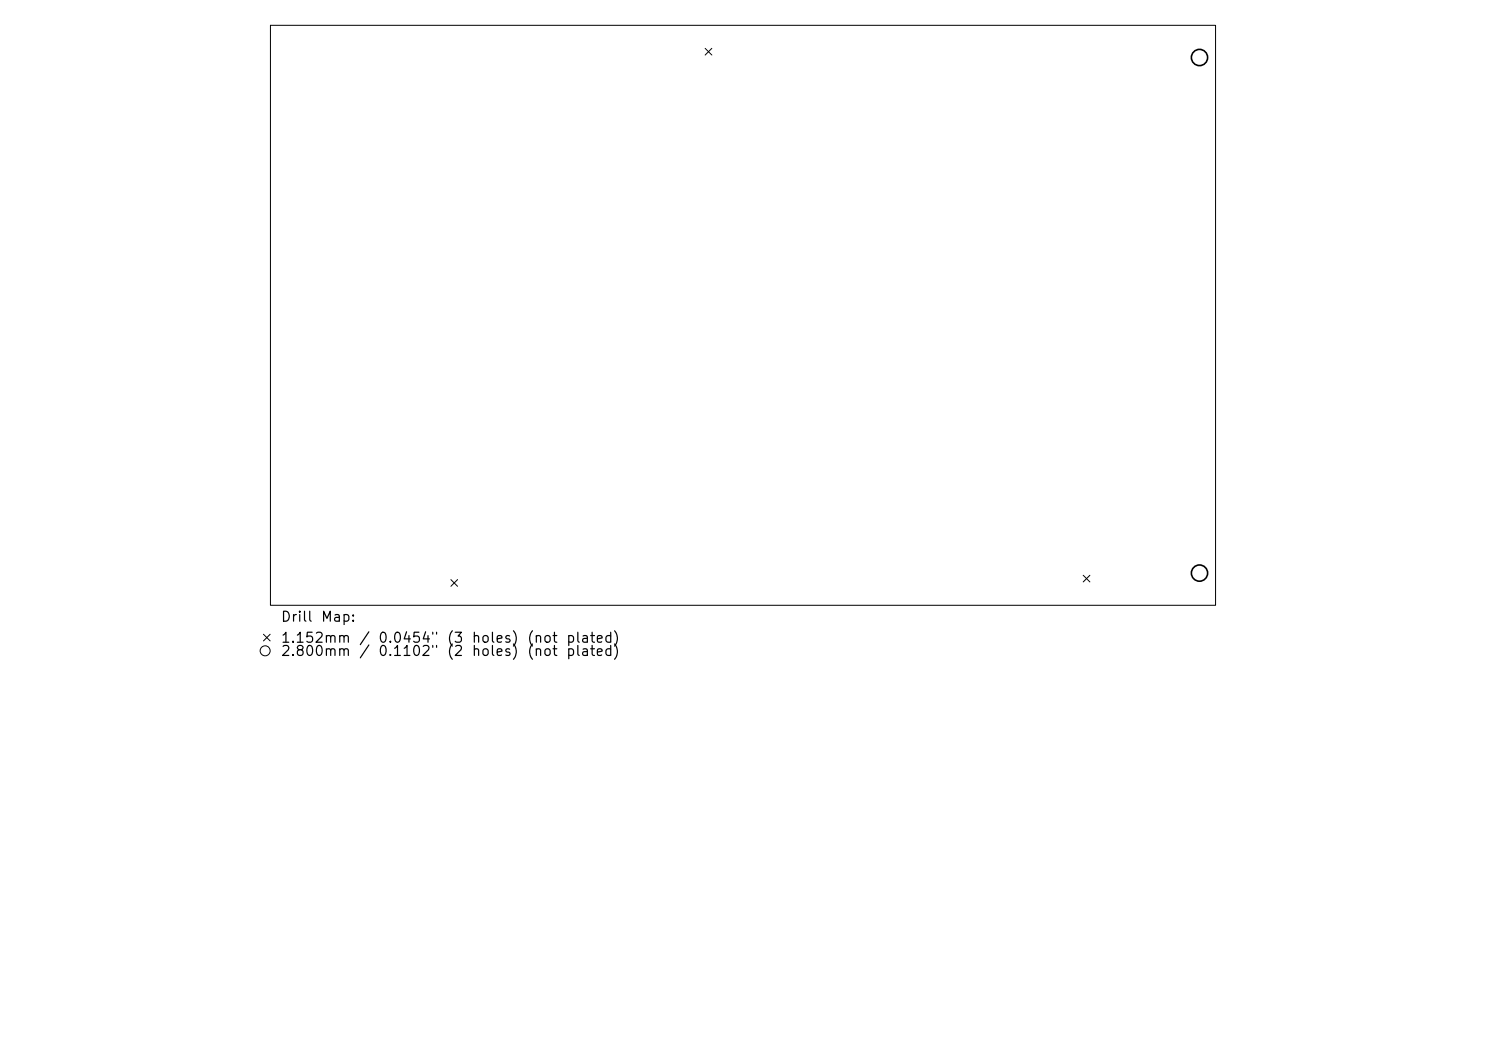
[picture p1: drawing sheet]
<svg xmlns="http://www.w3.org/2000/svg" width="297mm" height="210mm" viewBox="0 0 297 210" stroke-linecap="round" stroke-linejoin="round" font-family="sans-serif">
<defs><g id="words">
<g font-size="2">
<text x="56" y="124.7">Drill</text>
<text x="64" y="124.7">Map:</text>
<text x="56" y="128.9">1.152mm</text>
<text x="56" y="131.6">2.800mm</text>
<text x="71.6" y="128.9">/</text>
<text x="71.6" y="131.6">/</text>
<text x="75.4" y="128.9">0.0454&quot;</text>
<text x="75.4" y="131.6">0.1102&quot;</text>
<text x="89.2" y="128.9">(3</text>
<text x="89.2" y="131.6">(2</text>
<text x="94.1" y="128.9">holes)</text>
<text x="94.1" y="131.6">holes)</text>
<text x="105.2" y="128.9">(not</text>
<text x="105.2" y="131.6">(not</text>
<text x="113" y="128.9">plated)</text>
<text x="113" y="131.6">plated)</text>
</g>
</g></defs>
<g fill="none" stroke="#000" stroke-width=".2">
<path d="M54.1 5.1h188.9v115.8h-188.9zM140.9 9.7l1.4 1.3M142.3 9.7l-1.4 1.3M90.1 115.8l1.4 1.4M91.5 115.8l-1.4 1.4M216.5 114.9l1.3 1.4M217.8 114.9l-1.3 1.4M52.7 126.7l1.3 1.4M54 126.7l-1.3 1.4"/>
<circle cx="53" cy="130" r="1"/>
</g>
<g fill="none" stroke="#000" stroke-width=".32">
<circle cx="239.7" cy="11.5" r="1.62"/>
<circle cx="239.7" cy="114.5" r="1.62"/>
</g>
<use href="#words"/>
</svg>
